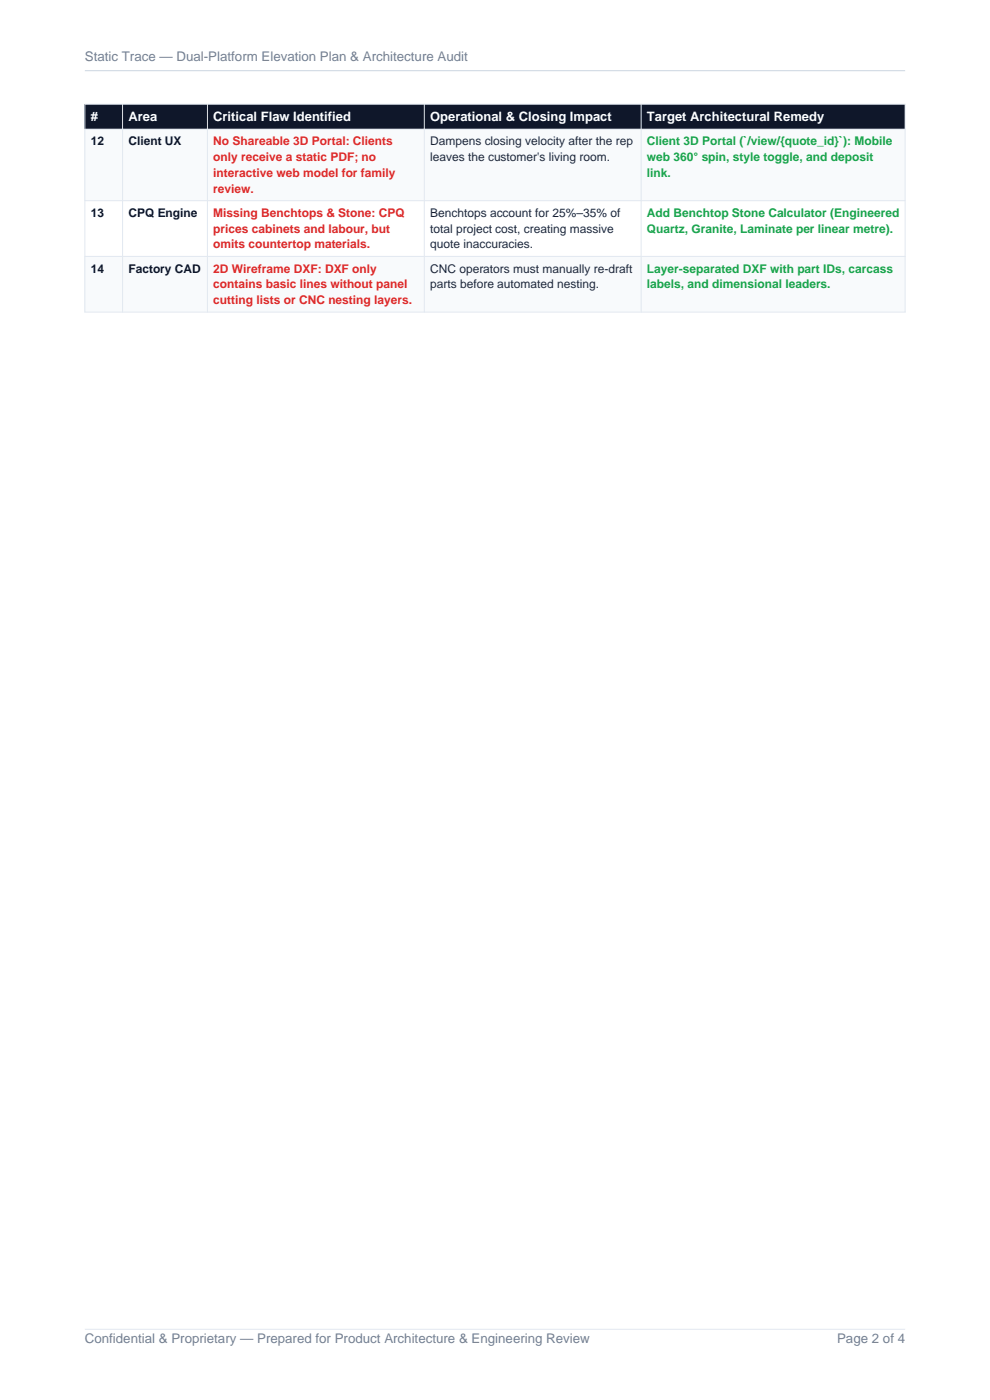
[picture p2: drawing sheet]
<svg xmlns="http://www.w3.org/2000/svg" width="210mm" height="297mm" viewBox="0 0 210 297" stroke-linecap="round" stroke-linejoin="round" font-family="sans-serif">
<defs><g id="words">
<g font-size="2.8" fill="#718096">
<text x="18" y="13">Static Trace — Dual-Platform Elevation Plan &amp; Architecture Audit</text>
<text x="18" y="285">Confidential &amp; Proprietary — Prepared for Product Architecture &amp; Engineering Review</text>
<text x="177.6" y="285">Page 2 of 4</text>
</g>
<g font-size="2.8" fill="#fff">
<text x="19.2" y="25.8">#</text>
<text x="27.2" y="25.8">Area</text>
<text x="45.2" y="25.8">Critical Flaw Identified</text>
<text x="91.2" y="25.8">Operational &amp; Closing Impact</text>
<text x="137.2" y="25.8">Target Architectural Remedy</text>
</g>
<g font-size="2.5" fill="#0f172a">
<text x="19.2" y="30.8">12</text>
<text x="27.2" y="30.8">Client UX</text>
<text x="19.2" y="46">13</text>
<text x="27.2" y="46">CPQ Engine</text>
<text x="19.2" y="57.8">14</text>
<text x="27.2" y="57.8">Factory CAD</text>
</g>
<g font-size="2.5" fill="#dc2626">
<text x="45.2" y="30.8">No Shareable 3D Portal: Clients</text>
<text x="45.2" y="34.2">only receive a static PDF; no</text>
<text x="45.2" y="37.5">interactive web model for family</text>
<text x="45.2" y="40.9">review.</text>
<text x="45.2" y="46">Missing Benchtops &amp; Stone: CPQ</text>
<text x="45.2" y="49.4">prices cabinets and labour, but</text>
<text x="45.2" y="52.7">omits countertop materials.</text>
<text x="45.2" y="57.8">2D Wireframe DXF: DXF only</text>
<text x="45.2" y="61.2">contains basic lines without panel</text>
<text x="45.2" y="64.5">cutting lists or CNC nesting layers.</text>
</g>
<g font-size="2.5" fill="#1e293b">
<text x="91.2" y="30.8">Dampens closing velocity after the rep</text>
<text x="91.2" y="34.2">leaves the customer's living room.</text>
<text x="91.2" y="46">Benchtops account for 25%–35% of</text>
<text x="91.2" y="49.4">total project cost, creating massive</text>
<text x="91.2" y="52.7">quote inaccuracies.</text>
<text x="91.2" y="57.8">CNC operators must manually re-draft</text>
<text x="91.2" y="61.2">parts before automated nesting.</text>
</g>
<g font-size="2.5" fill="#16a34a">
<text x="137.2" y="30.8">Client 3D Portal (`/view/{quote_id}`): Mobile</text>
<text x="137.2" y="34.2">web 360° spin, style toggle, and deposit</text>
<text x="137.2" y="37.5">link.</text>
<text x="137.2" y="46">Add Benchtop Stone Calculator (Engineered</text>
<text x="137.2" y="49.4">Quartz, Granite, Laminate per linear metre).</text>
<text x="137.2" y="57.8">Layer-separated DXF with part IDs, carcass</text>
<text x="137.2" y="61.2">labels, and dimensional leaders.</text>
</g>
</g></defs>
<path d="M18 22.1h174v5.3h-174z" fill-rule="evenodd" fill="#0f172a"/>
<g fill="#f8fafc">
<path d="M18 27.4h174v15.2h-174z" fill-rule="evenodd"/>
<path d="M18 54.4h174v11.8h-174z" fill-rule="evenodd"/>
</g>
<path d="M18 22.1h174v44.1h-174zM18 27.4h174M26 22.1v44.1M44 22.1v44.1M90 22.1v44.1M136 22.1v44.1M18 42.6h174M18 54.4h174M18 282h174" fill="none" stroke="#e2e8f0" stroke-width=".21"/>
<path d="M18 15h174" fill="none" stroke="#cbd5e0" stroke-width=".21"/>
<use href="#words"/>
</svg>
